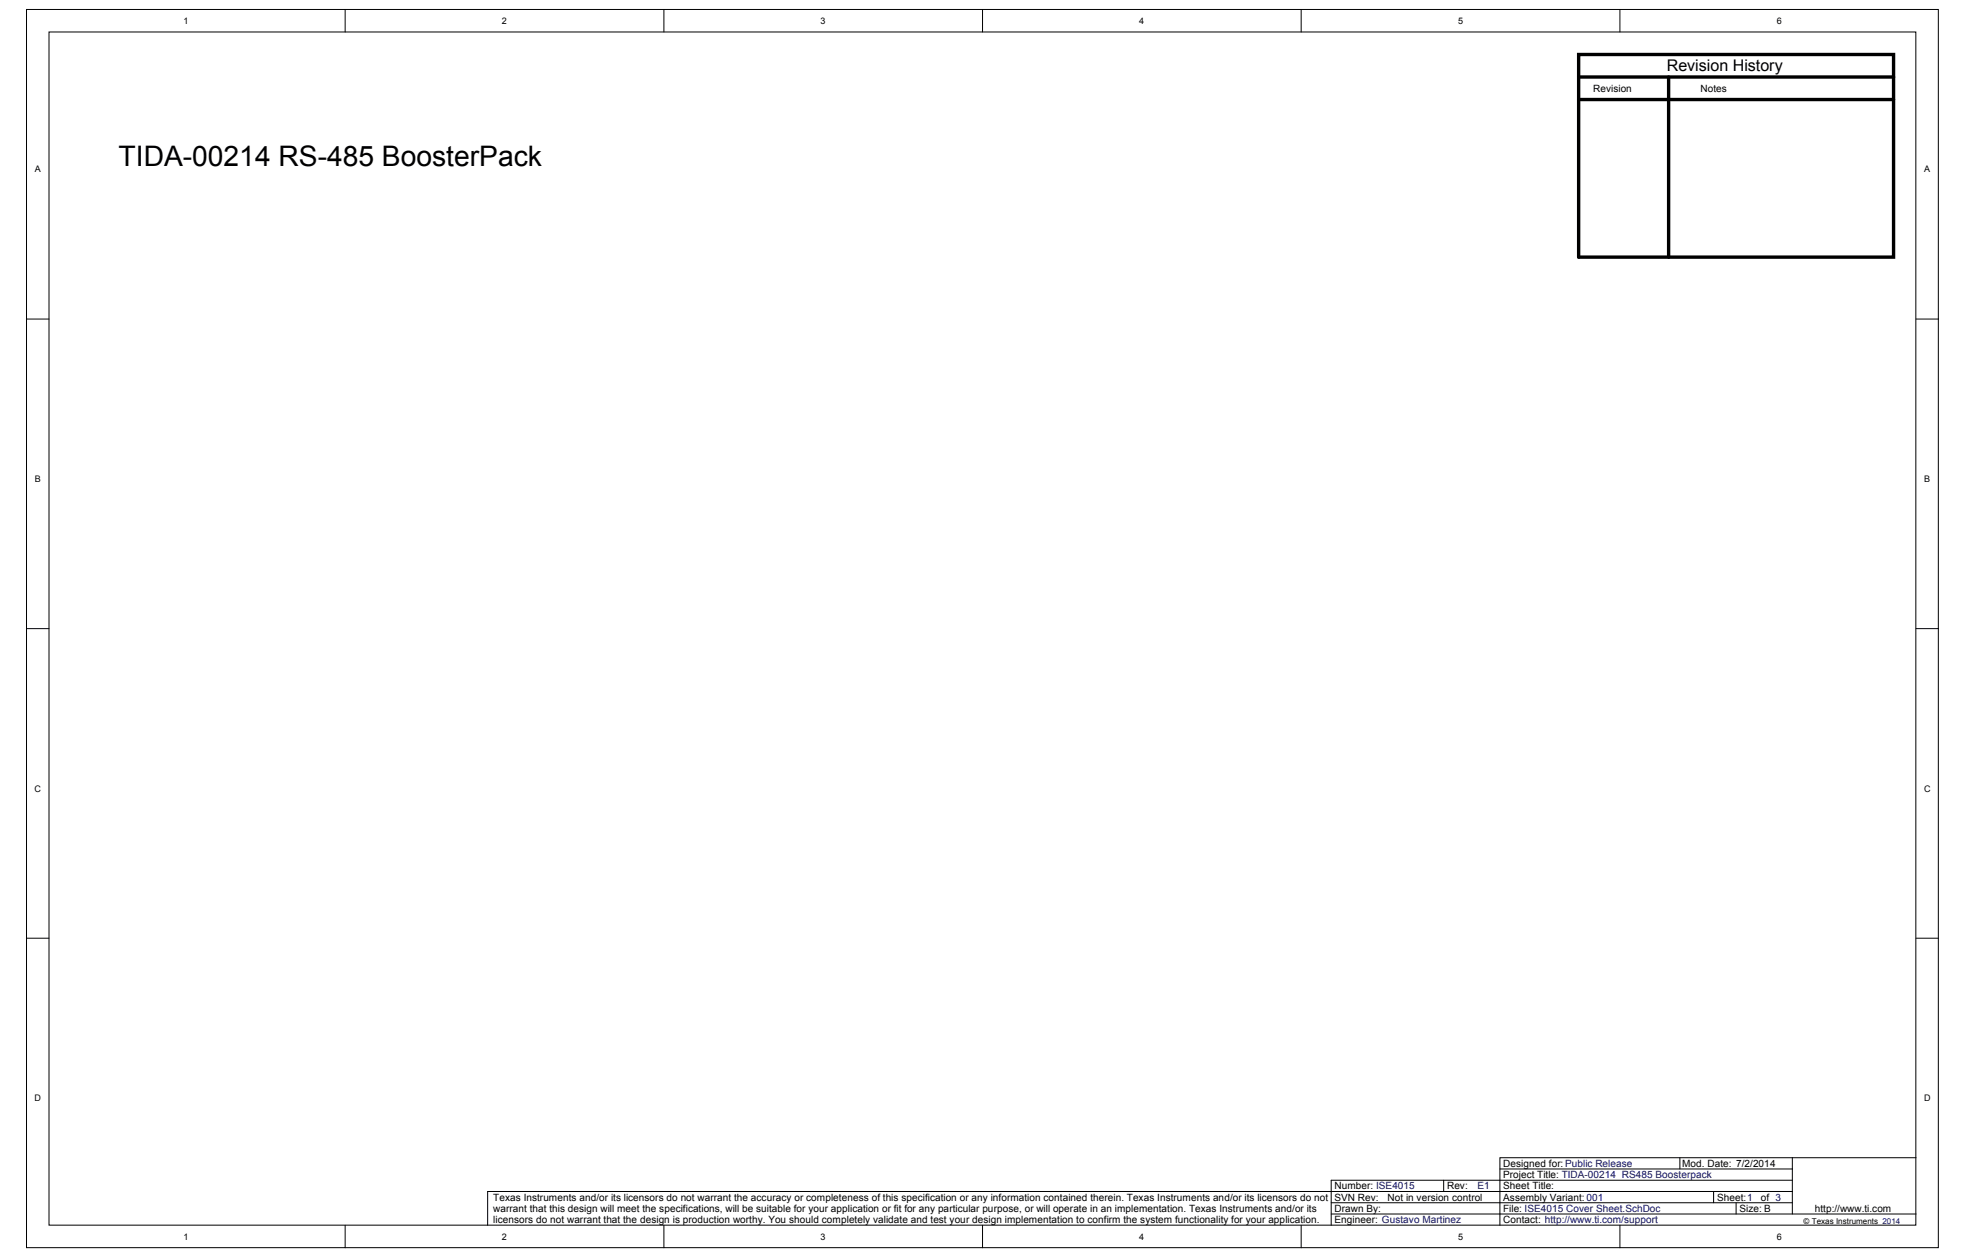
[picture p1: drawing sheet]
<svg xmlns="http://www.w3.org/2000/svg" width="424mm" height="271mm" viewBox="0 0 424 271" stroke-linecap="round" stroke-linejoin="round" font-family="sans-serif">
<defs><g id="words">
<text font-size="6.1" x="25.5" y="35.6">TIDA-00214 RS-485 BoosterPack</text>
<text font-size="3.5" x="358.5" y="15.4">Revision History</text>
<g font-size="2.2">
<text x="342.6" y="19.7">Revision</text>
<text x="365.7" y="19.7">Notes</text>
<text x="323.3" y="250.9">Designed for:Public Release</text>
<text x="361.8" y="250.9">Mod. Date: 7/2/2014</text>
<text x="287" y="255.7">Number: ISE4015</text>
<text x="311.2" y="255.7">Rev:</text>
<text x="323.3" y="255.7">Sheet Title:</text>
<text x="323.3" y="253.3">Project Title: TIDA-00214 RS485 Boosterpack</text>
<text x="106.1" y="258.2">Texas Instruments and/or its licensors do not warrant the accuracy or completeness of this specification or any information contained therein. Texas Instruments and/or its licensors do not</text>
<text x="106.1" y="260.6">warrant that this design will meet the specifications, will be suitable for your application or fit for any particular purpose, or will operate in an implementation. Texas Instruments and/or its</text>
<text x="106.1" y="263">licensors do not warrant that the design is production worthy. You should completely validate and test your design implementation to confirm the system functionality for your application.</text>
<text x="287" y="260.6">Drawn By:</text>
<text x="287" y="263">Engineer: Gustavo Martinez</text>
<text x="287" y="258.2">SVN Rev:</text>
<text x="298.4" y="258.2">Not in version control</text>
<text x="323.3" y="260.6">File: ISE4015 Cover Sheet.SchDoc</text>
<text x="323.3" y="263">Contact: http://www.ti.com/support</text>
<text x="323.3" y="258.2">Assembly Variant: 001</text>
<text x="369.3" y="258.2">Sheet:1</text>
<text x="374.1" y="260.6">Size: B</text>
<text x="378.7" y="258.2">of 3</text>
<text x="390.3" y="260.6">http://www.ti.com</text>
</g>
<text font-size="2.2" fill="#000080" x="317.8" y="255.7">E1</text>
<g font-size="1.9">
<text x="39.4" y="5.1">1</text>
<text x="107.9" y="5.1">2</text>
<text x="176.5" y="5.1">3</text>
<text x="245" y="5.1">4</text>
<text x="313.6" y="5.1">5</text>
<text x="382.1" y="5.1">6</text>
<text x="7.5" y="37.1">A</text>
<text x="413.8" y="37.1">A</text>
<text x="7.5" y="103.6">B</text>
<text x="413.8" y="103.6">B</text>
<text x="7.4" y="170.2">C</text>
<text x="413.8" y="170.2">C</text>
<text x="7.4" y="236.8">D</text>
<text x="413.8" y="236.8">D</text>
<text x="39.4" y="266.6">1</text>
<text x="107.9" y="266.6">2</text>
<text x="176.5" y="266.6">3</text>
<text x="245" y="266.6">4</text>
<text x="313.6" y="266.6">5</text>
<text x="382.1" y="266.6">6</text>
</g>
<text font-size="1.7" x="387.9" y="263.1">© Texas Instruments 2014</text>
</g></defs>
<g fill="#fff" stroke="#000" stroke-width=".22">
<path d="M5.7 2h411.2v266.3h-411.2z"/>
<path d="M10.5 6.9h401.5v256.5h-401.5z"/>
</g>
<g fill="none" stroke="#000" stroke-width=".22">
<path d="M74.2 2v4.9M142.8 2v4.9M211.3 2v4.9M279.8 2v4.9M348.4 2v4.9M5.7 68.6h4.8M412.1 68.6h4.8M5.7 135.2h4.8M412.1 135.2h4.8M5.7 201.7h4.8M412.1 201.7h4.8M286.3 258.6h99.2"/>
<path d="M310.5 253.8v2.4M322.6 251.4h62.9M361.3 248.9v2.5M368.5 256.2v2.4M373.4 258.6v2.4M385.5 256.2h-280.6v7.3M385.5 253.8h-99.2v9.7M385.5 248.9v12.1M412.1 248.9h-89.5v14.6M74.2 263.5v4.8M142.8 263.5v4.8M211.3 263.5v4.8"/>
<path d="M279.8 263.5v4.8M286.3 261h125.8M348.4 263.5v4.8"/>
</g>
<path d="M339.5 16.6v38.7h67.7v-38.7M339.5 16.6v-4.9h67.7v4.9M339.5 16.6h67.7M358.9 16.6v38.7M339.5 21.4h67.7" fill="none" stroke="#000" stroke-width=".73"/>
<use href="#words"/>
</svg>
